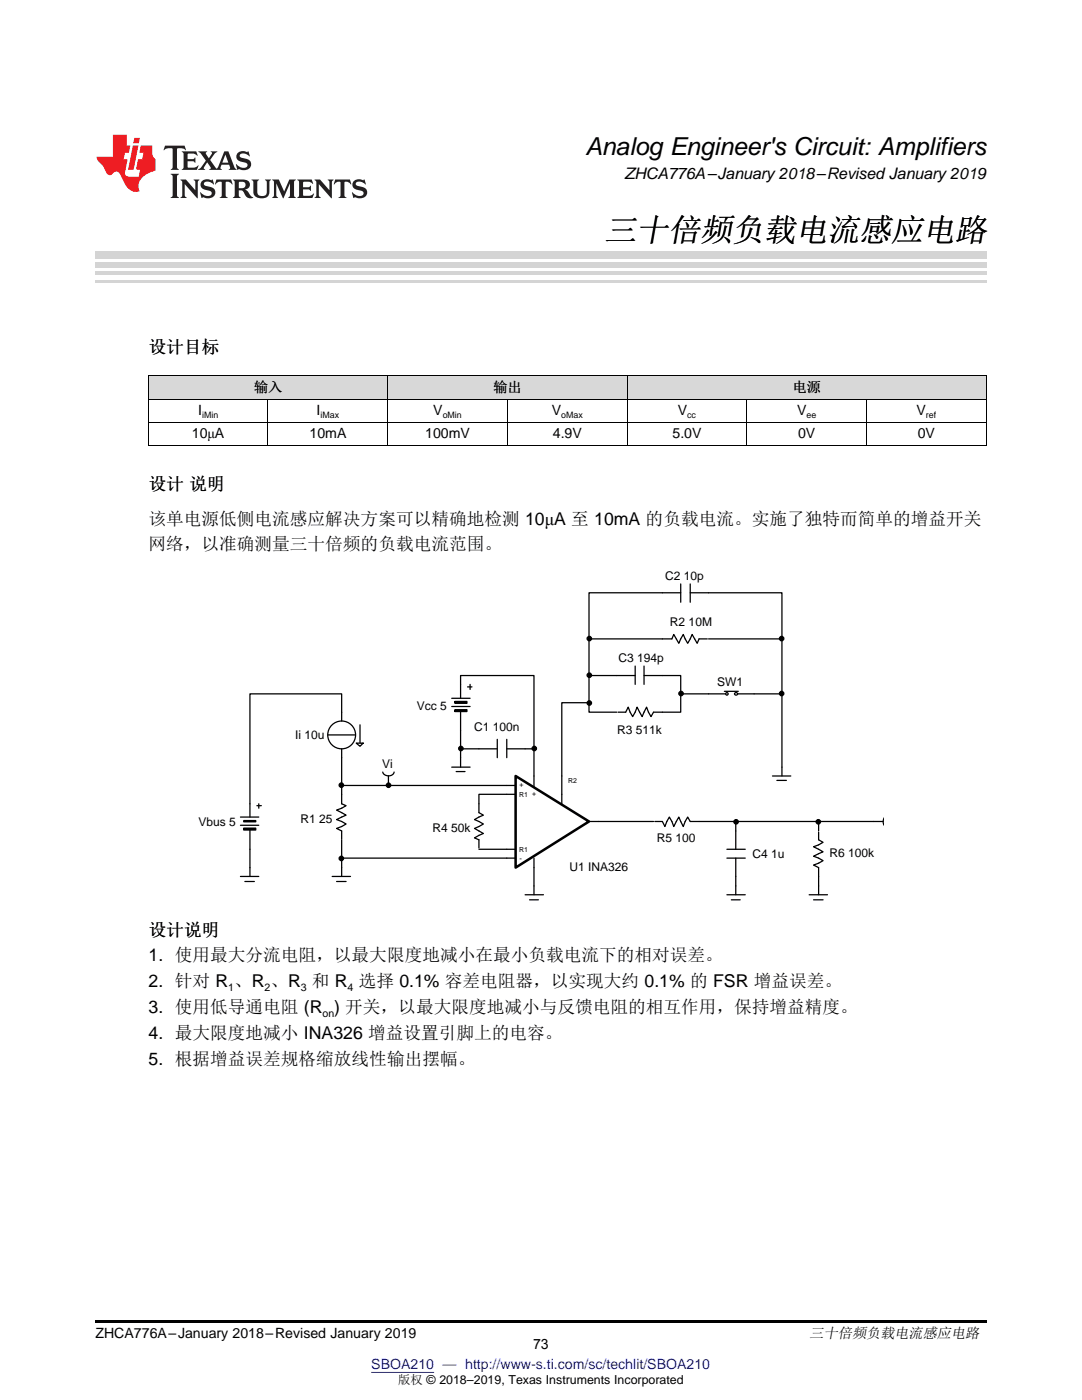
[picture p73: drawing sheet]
<svg xmlns="http://www.w3.org/2000/svg" width="216mm" height="279mm" viewBox="0 0 216 279" stroke-linecap="round" stroke-linejoin="round" font-family="sans-serif">
<defs><g id="words">
<text font-size="6.4" x="120.6" y="48">三十倍频负载电流感应电路</text>
<text font-size="4.9" x="116.8" y="30.9">Analog Engineer's Circuit: Amplifiers</text>
<g font-size="3.5">
<text x="29.6" y="70.5">设计目标</text>
<text x="29.6" y="97.8">设计 说明</text>
<text x="29.6" y="104.8">该单电源低侧电流感应解决方案可以精确地检测 10μA 至 10mA 的负载电流。实施了独特而简单的增益开关</text>
<text x="29.6" y="109.8">网络，以准确测量三十倍频的负载电流范围。</text>
<text x="29.6" y="186.7">设计说明</text>
<text x="29.6" y="191.9">1. 使用最大分流电阻，以最大限度地减小在最小负载电流下的相对误差。</text>
<text x="29.6" y="197">2. 针对 R 、R 、R 和 R 选择 0.1% 容差电阻器，以实现大约 0.1% 的 FSR 增益误差。</text>
<text x="29.6" y="202.2">3. 使用低导通电阻 (R ) 开关，以最大限度地减小与反馈电阻的相互作用，保持增益精度。</text>
<text x="29.6" y="207.3">4. 最大限度地减小 INA326 增益设置引脚上的电容。</text>
<text x="29.6" y="212.5">5. 根据增益误差规格缩放线性输出摆幅。</text>
</g>
<text font-size="3.2" x="124.7" y="35.7">ZHCA776A–January 2018–Revised January 2019</text>
<text font-size="2.9" x="161.6" y="267.1">三十倍频负载电流感应电路</text>
<g font-size="2.8">
<text x="39.5" y="82.8">I</text>
<text x="50.7" y="78.2">输入</text>
<text x="63.2" y="82.8">I</text>
<text x="86.5" y="82.8">V</text>
<text x="98.5" y="78.2">输出</text>
<text x="110.1" y="82.8">V</text>
<text x="135.3" y="82.8">V</text>
<text x="158.2" y="78.2">电源</text>
<text x="159.1" y="82.8">V</text>
<text x="182.9" y="82.8">V</text>
<text x="38.3" y="87.5">10μA</text>
<text x="61.8" y="87.5">10mA</text>
<text x="84.8" y="87.5">100mV</text>
<text x="110.3" y="87.5">4.9V</text>
<text x="134.2" y="87.5">5.0V</text>
<text x="159.2" y="87.5">0V</text>
<text x="183.1" y="87.5">0V</text>
<text x="19" y="267.1">ZHCA776A–January 2018–Revised January 2019</text>
<text x="106.4" y="269.2">73</text>
</g>
<text font-size="2.8" fill="#00f" x="74.1" y="273.2">SBOA210 — http://www-s.ti.com/sc/techlit/SBOA210</text>
<text font-size="2.5" x="79.4" y="276.3">版权 © 2018–2019, Texas Instruments Incorporated</text>
<g font-size="2.4">
<text x="132.7" y="115.7">C2 10p</text>
<text x="133.7" y="125">R2 10M</text>
<text x="123.4" y="132.1">C3 194p</text>
<text x="143.1" y="136.9">SW1</text>
<text x="83.1" y="141.6">Vcc 5</text>
<text x="58.9" y="147.6">Ii 10u</text>
<text x="94.6" y="145.8">C1 100n</text>
<text x="123.1" y="146.4">R3 511k</text>
<text x="76.2" y="153.3">Vi</text>
<text x="39.6" y="164.9">Vbus 5</text>
<text x="59.9" y="164.2">R1 25</text>
<text x="86.3" y="166">R4 50k</text>
<text x="113.6" y="173.8">U1 INA326</text>
<text x="131" y="168.1">R5 100</text>
<text x="150.1" y="171.2">C4 1u</text>
<text x="165.5" y="171.1">R6 100k</text>
</g>
<g font-size="2.1">
<text x="45.5" y="197.7">1</text>
<text x="52.8" y="197.7">2</text>
<text x="60" y="197.7">3</text>
<text x="69.4" y="197.7">4</text>
<text x="64.3" y="202.9">on</text>
</g>
<g font-size="1.8">
<text x="40.3" y="83.4">iMin</text>
<text x="64" y="83.4">iMax</text>
<text x="88.3" y="83.4">oMin</text>
<text x="112" y="83.4">oMax</text>
<text x="137.1" y="83.4">cc</text>
<text x="160.9" y="83.4">ee</text>
<text x="184.7" y="83.4">ref</text>
</g>
<text font-size="1.5" x="103.6" y="171.8">-</text>
<g font-size="1.4">
<text x="103.6" y="159">R1 +</text>
<text x="103.6" y="157.1">+</text>
<text x="113.3" y="156.2">R2</text>
<text x="103.6" y="169.9">R1</text>
</g>
</g></defs>
<g fill="#d8d8d8">
<path d="M29.6 75.1h23.9v4.6h-23.9z"/>
<path d="M53.5 75.1h23.9v4.6h-23.9z"/>
<path d="M77.4 75.1h23.9v4.6h-23.9z"/>
<path d="M101.3 75.1h23.9v4.6h-23.9z"/>
<path d="M125.2 75.1h23.8v4.6h-23.8z"/>
<path d="M149 75.1h23.9v4.6h-23.9z"/>
<path d="M172.9 75.1h23.9v4.6h-23.9z"/>
</g>
<path d="M19 263.5h177.8v.6h-177.8z" fill="#000"/>
<g fill="#000">
<circle cx="117.6" cy="134.8" r=".44"/>
<circle cx="117.6" cy="127.4" r=".44"/>
<circle cx="135.9" cy="138.4" r=".44"/>
<circle cx="156" cy="127.4" r=".44"/>
<circle cx="156" cy="138.4" r=".44"/>
<circle cx="68.1" cy="156.7" r=".44"/>
<circle cx="92" cy="149.4" r=".44"/>
<circle cx="106.6" cy="149.4" r=".44"/>
<circle cx="117.6" cy="140.3" r=".44"/>
<circle cx="68.1" cy="171.3" r=".44"/>
<circle cx="146.9" cy="164" r=".44"/>
<circle cx="163.3" cy="164" r=".44"/>
</g>
<g fill="none" stroke="#000" stroke-width=".25">
<path d="M90.1 139.4h3.7M90.8 140h2.4v.4h-2.4zM91.9 136.6v2.8M93.3 137.1h.9M93.8 136.6v1M132.2 127.5h1.9l.3-.9 1.1 1.8 .8-1.8 .9 1.8 .9-1.8 1 1.8 .4-.9h1.6M90.1 153.1h3.7M90.1 141h3.7M90.8 141.6h2.4v.4h-2.4zM91 154h1.8M91.9 141.9v3.9M91.9 151.2v1.9"/>
<path d="M101.1 156.8h1.8M101.1 158.5h1.8M106.5 154.9v2.1M112.1 154.9v3.6M154.1 154.9h3.7M155 155.7h1.9M156 153.1v1.8M48 174.9h3.6M48.9 175.9h1.9M49.9 173.1v1.8M66.3 174.9h3.6M67.2 175.9h1.9"/>
<path d="M68.2 173.1v1.8M95.6 160.4v1.8l.8 .5-1.7 .9 1.7 .8-1.7 .9 1.7 1-1.7 .9 .9 .4v1.6M101.1 169.5h1.8M101.1 171.3h1.8M104.8 178.6h3.6M105.7 179.6h1.7M106.5 171.3v1.8M106.5 176.8v1.8M117.5 163.9h1.9M130.7 163.9h1.5l.5 1.1 .9-1.9 .8 1.9 1.1-1.9 .8 1.9 .9-1.9 .5 .8h1.8M145 178.6h3.7M145 169.5h3.7"/>
<path d="M145 171.3h3.7M145.9 179.6h1.8M146.8 165.8v3.7M146.8 171.3v3.6M146.8 176.8v1.8M161.5 178.6h3.6M162.3 179.6h1.9M163.3 176.8v1.8"/>
<circle cx="117.6" cy="134.8" r=".44"/>
<circle cx="117.6" cy="127.4" r=".44"/>
<circle cx="135.9" cy="138.4" r=".44"/>
<circle cx="156" cy="127.4" r=".44"/>
<circle cx="156" cy="138.4" r=".44"/>
<circle cx="68.1" cy="156.7" r=".44"/>
<circle cx="92" cy="149.4" r=".44"/>
<circle cx="106.6" cy="149.4" r=".44"/>
<circle cx="117.6" cy="140.3" r=".44"/>
<circle cx="68.1" cy="171.3" r=".44"/>
<circle cx="146.9" cy="164" r=".44"/>
<circle cx="163.3" cy="164" r=".44"/>
</g>
<path d="M90.8 140.2h2.4M90.8 141.8h2.4" fill="none" stroke="#000" stroke-width=".38"/>
<path d="M102.9 154.9l14.6 9-14.6 9.2z" fill="#fff"/>
<path d="M102.9 154.9l14.6 9-14.6 9.2z" fill="none" stroke="#000" stroke-width=".5"/>
<g fill="none" stroke="#000" stroke-width=".25">
<path d="M132.2 118.3h3.6M135.8 116.5v3.7M137.7 116.5v3.7M137.7 118.3h3.7M123.1 134.8h3.6M126.7 132.9v3.7M128.5 132.9v3.7M128.5 134.8h3.7M95.6 149.4h3.6M99.2 147.6v3.6M101.1 149.4h3.7M101.1 147.6v3.6"/>
<path d="M112.1 158.5v1.9M123.3 142.1h1.5l.6-1 .8 1.9 .9-1.9 1 1.9 .9-1.9 .9 1.9 .5-.9h1.8M48 163.1h3.6M51.3 160.8h.8M51.6 160.4v.9M163.3 166.1v1.5l.9 .5-1.9 .9 1.9 1-1.9 .9 1.9 .9-1.9 .8 1 .5v1.8M174.3 163.9h1.8M176.3 163.5v.9"/>
</g>
<path d="M48.6 163.8h2.4v.2h-2.4z" fill-rule="evenodd" fill="#fff"/>
<g fill="none" stroke="#000" stroke-width=".25">
<path d="M141.4 138.5h3.6M146.8 138.5h3.7M65.4 146.7h5.4M68.2 158.5v1.9l.9 .4-1.9 .9 1.9 1-1.9 .9 1.9 .8-1.9 .9 1 .5v1.7M68.2 142.1v1.8M68.2 149.4v1.8M71.1 148.3h1.4l-.7 .6zM71.8 144.7v3.6M48 164.7h3.6M48.6 163.8h2.4v.2h-2.4zM48.6 165.3h2.4v.4h-2.4zM49.9 160.4v2.7"/>
<path d="M49.9 165.6v3.9"/>
<circle cx="68.2" cy="146.7" r="2.78"/>
</g>
<path d="M48.6 165.5h2.4" fill="none" stroke="#000" stroke-width=".38"/>
<circle cx="145" cy="138.5" r=".25" fill="#fff"/>
<circle cx="145" cy="138.5" r=".25" fill="none" stroke="#000" stroke-width=".25"/>
<circle cx="146.9" cy="138.5" r=".29" fill="#fff"/>
<g fill="none" stroke="#000" stroke-width=".25">
<path d="M132.2 118.3h-14.7v9.2M141.4 118.3h14.6v9.2M91.9 136.6v-1.8h14.6v14.6M117.5 127.5v7.3M117.5 134.8v7.3h5.6M117.5 134.8h5.6M117.5 127.5h14.7M132.2 134.8h3.6v3.7M141.4 138.5h-5.6v3.6h-3.6M141.4 127.5h14.6M144.5 138h2.8M150.5 138.5h5.5"/>
<path d="M156 127.5v25.6M68.2 151.2v5.6M68.2 142.1v-3.6h-18.3v21.9M77.5 155v1.7M78.6 154.1a1.23 1.23 0 0 1-1.1 .7 1.23 1.23 0 0 1-1.1-.7M91.9 145.8v5.4M91.9 149.4h3.7M101.1 156.8h-32.9v1.7M101.1 158.5h-5.5v1.9M104.8 149.4h1.7M106.5 149.4v5.5M117.5 140.2h-5.4v14.7"/>
<path d="M49.9 169.5v3.6M68.2 167.6v5.5M68.2 171.3h32.9M95.6 169.5h5.5M106.5 173.1v3.7M119.4 163.9h11M139.5 163.9h7.3M146.8 163.9v1.9M146.8 174.9v1.9M146.8 163.9h27.5M163.3 163.9v1.9M163.3 174.9v1.9"/>
<circle cx="146.9" cy="138.5" r=".29"/>
<circle cx="77.5" cy="156.7" r=".44"/>
</g>
<path d="M145 135.7l2.3 2.3" fill="none" stroke="#fff" stroke-width=".25"/>
<circle cx="77.5" cy="156.7" r=".44" fill="#000"/>
<path d="M29.6 79.7h167.2M29.6 75h167.2M29.7 75.1v13.9M53.5 79.7v9.3M77.3 75.1v13.9M101.2 79.7v9.3M125.1 75.1v13.9M149 79.7v9.3M172.9 79.7v9.3M196.8 75.1v13.9M29.6 89h167.2M29.6 84.3h167.2" fill="none" stroke="#000" stroke-width=".2"/>
<path d="M19 56.1h177.8" fill="none" stroke="#d4d4d4" stroke-width=".42"/>
<g fill="#d4d4d4">
<path d="M19 54.2h177.8v.7h-177.8z"/>
<path d="M19 52.4h177.8v1h-177.8z"/>
<path d="M19 50.3h177.8v1.4h-177.8z"/>
</g>
<path d="M32.9 29.1l-.3 .9h.1a1.64 1.64 0 0 1 1.7-.3l.1 3.6-.4 .6h1.6l-.4-.6v-3.5v-.1l.4-.1a1.36 1.36 0 0 1 1.3 .4h.1l-.3-.9zM36.3 30.2l.3 .3v.3v2.5v.3l-.3 .3h3l.3-.9h-.1a1.87 1.87 0 0 1-2 .4l-.1-1.2h1.2l.4 .3v-1.1l-.4 .3-1.2 .1 .1-1.1 .2-.1a1.66 1.66 0 0 1 1.7 .5l.1-.1-.3-.8zM39.6 30.2l1.5 1.9-.9 1.2-.7 .6h1.4l-.3-.3 .7-1.2 .8 1.2-.3 .3h2.5l-.3-.3 .2-.7h1.5l.2 .6-.3 .4h1.6l-.4-.5-1.2-3.2h-.8l-1.2 2.9-.4 .6-1.3-1.8 .9-1.1 .6-.6h-1.4l.3 .3-.6 1.1-.6-1 .2-.4zM45 30.8l.6 1.7h-1.2zM47.4 30.6a1.04 1.04 0 0 0-.2 1.1 1.04 1.04 0 0 0 1 .6l1 .2a.5 .5 0 0 1 .2 .6 .5 .5 0 0 1-.5 .4 1.76 1.76 0 0 1-1.7-.8l-.1 .1 .3 1.1 .2-.1a2.54 2.54 0 0 0 2.2-.3 1.12 1.12 0 0 0 .2-1.2 1.12 1.12 0 0 0-1-.6l-1-.3a.4 .4 0 0 1-.2-.4 .4 .4 0 0 1 .4-.3 1.6 1.6 0 0 1 1.6 .5h.1l-.3-1-.3 .2-.2-.1a1.62 1.62 0 0 0-1.7 .3zM34.1 34.7l.3 .3 .1 .3v3.6l-.1 .3-.3 .3h1.6l-.3-.3-.1-.3v-3.6l.1-.3 .3-.3zM36 35.8l.4 .6v2.5l-.1 .3-.3 .3h1.2l-.3-.6v-2.1l2.6 2.8v-3.2l.3-.6h-1.2l.3 .4 .1 1.7-1.9-2.1zM40.3 36.2a1.04 1.04 0 0 0-.2 1.1 1.04 1.04 0 0 0 .9 .6l1 .3a.5 .5 0 0 1 .2 .5 .5 .5 0 0 1-.4 .4 1.76 1.76 0 0 1-1.8-.7h-.1l.3 1.1 .2-.1a2.55 2.55 0 0 0 2.3-.3 1.12 1.12 0 0 0 .2-1.2 1.12 1.12 0 0 0-1-.6l-1-.3a.41 .41 0 0 1-.2-.4 .41 .41 0 0 1 .4-.3 1.6 1.6 0 0 1 1.5 .5h.1l-.3-1-.2 .2-.2-.1a1.64 1.64 0 0 0-1.7 .3zM43.2 35.8l-.3 1h.1a.95 .95 0 0 1 1.2-.5v2.6v.3l-.4 .3h1.6l-.3-.3-.1-.3v-2.4l.3-.2a1.02 1.02 0 0 1 1 .5h.1l-.3-1zM46.5 35.8l.3 .4v.2v2.5v.3l-.3 .3h1.5l-.3-.3-.1-1.2a.9 .9 0 0 1 1.2 .8 1.07 1.07 0 0 0 1.7 .6 1.97 1.97 0 0 1-1.1-1.3l-.5-.3a.98 .98 0 0 0 1-1 .98 .98 0 0 0-1-.9zM47.7 36.3h.2a.81 .81 0 0 1 1.1 .6 .64 .64 0 0 1-.7 .7h-.7zM50.2 35.8l.3 .4 .1 .2v1.9a1.59 1.59 0 0 0 2.1 1.2 1.15 1.15 0 0 0 1.1-1.2v-2.1l.3-.4h-1.2l.3 .6v1.9a.97 .97 0 0 1-.7 .9 .97 .97 0 0 1-1.1-.6l-.1-2.2 .1-.2 .3-.4zM54.3 35.8l.3 .4 .1 .2v2.5l-.4 .6h1.2l-.4-.6v-2.3l1.4 3 1.4-3v2.3l-.4 .6h1.5l-.3-.3v-.3v-2.5v-.2l.3-.4h-1.3l-1 2.4-1.1-2.4zM59.3 35.8l.3 .4 .1 .2v2.5l-.1 .3-.3 .3h3l.4-.8-.1-.1a1.88 1.88 0 0 1-2.1 .4v-1.2h1.2l.3 .3v-1l-.3 .2-1.2 .1v-1l.3-.1a1.66 1.66 0 0 1 1.6 .4h.1l-.3-.9zM62.8 35.8l.3 .6v2.5v.3l-.3 .3h1.2l-.4-.6v-2.1l2.6 2.8v-3.2l.3-.6h-1.1l.3 .4v1.7l-1.8-2.1zM66.9 35.8l-.3 1h.1a.95 .95 0 0 1 1.2-.5v2.6v.3l-.4 .3h1.6l-.3-.3-.1-.3v-2.4l.3-.2a1.02 1.02 0 0 1 1 .5h.1l-.3-1zM70.6 36.2a1.04 1.04 0 0 0-.2 1.1 1.04 1.04 0 0 0 .9 .6l1 .3a.5 .5 0 0 1 .2 .5 .5 .5 0 0 1-.4 .4 1.75 1.75 0 0 1-1.8-.7h-.1l.3 1.1 .2-.1a2.56 2.56 0 0 0 2.3-.3 1.12 1.12 0 0 0 .2-1.2 1.12 1.12 0 0 0-1-.6l-1-.3a.4 .4 0 0 1-.2-.4 .4 .4 0 0 1 .4-.3 1.6 1.6 0 0 1 1.5 .5h.1l-.3-1-.2 .2-.2-.1a1.64 1.64 0 0 0-1.7 .3z" fill="#231f20"/>
<path d="M22.5 26.9v4.4h-3.2a2.57 2.57 0 0 0 1.2 1.7l.4 .8a1.22 1.22 0 0 0 1.3 1.1l.2-.2a.9 .9 0 0 1 1-.5 .9 .9 0 0 1 .7 .9l.5 1.1a2.58 2.58 0 0 0 3.3 1.9 2.35 2.35 0 0 1 .9-3.1l1.1-.6 1.1-.3v-2.3a1.45 1.45 0 0 1-.6-1.3v-1.5h-2.3l-.3 1.5h.8l-.2 1.3h-.9l-.3 1.6 .1 .4 .7 .1-.3 1.4h-1.1a1.52 1.52 0 0 1-1.7-.6l.6-2.9h-.8l.2-1.3h.8l.3-1.5h-.7v-2.1zM26.5 29l-1 4.9h1.2l.9-4.9zM26.8 27.5l-.2 1.1h1.1l.2-1.1z" fill="#ee1d23"/>
<path d="M74.1 273.9h12.5" fill="none" stroke="#00f" stroke-width=".2"/>
<use href="#words"/>
</svg>
